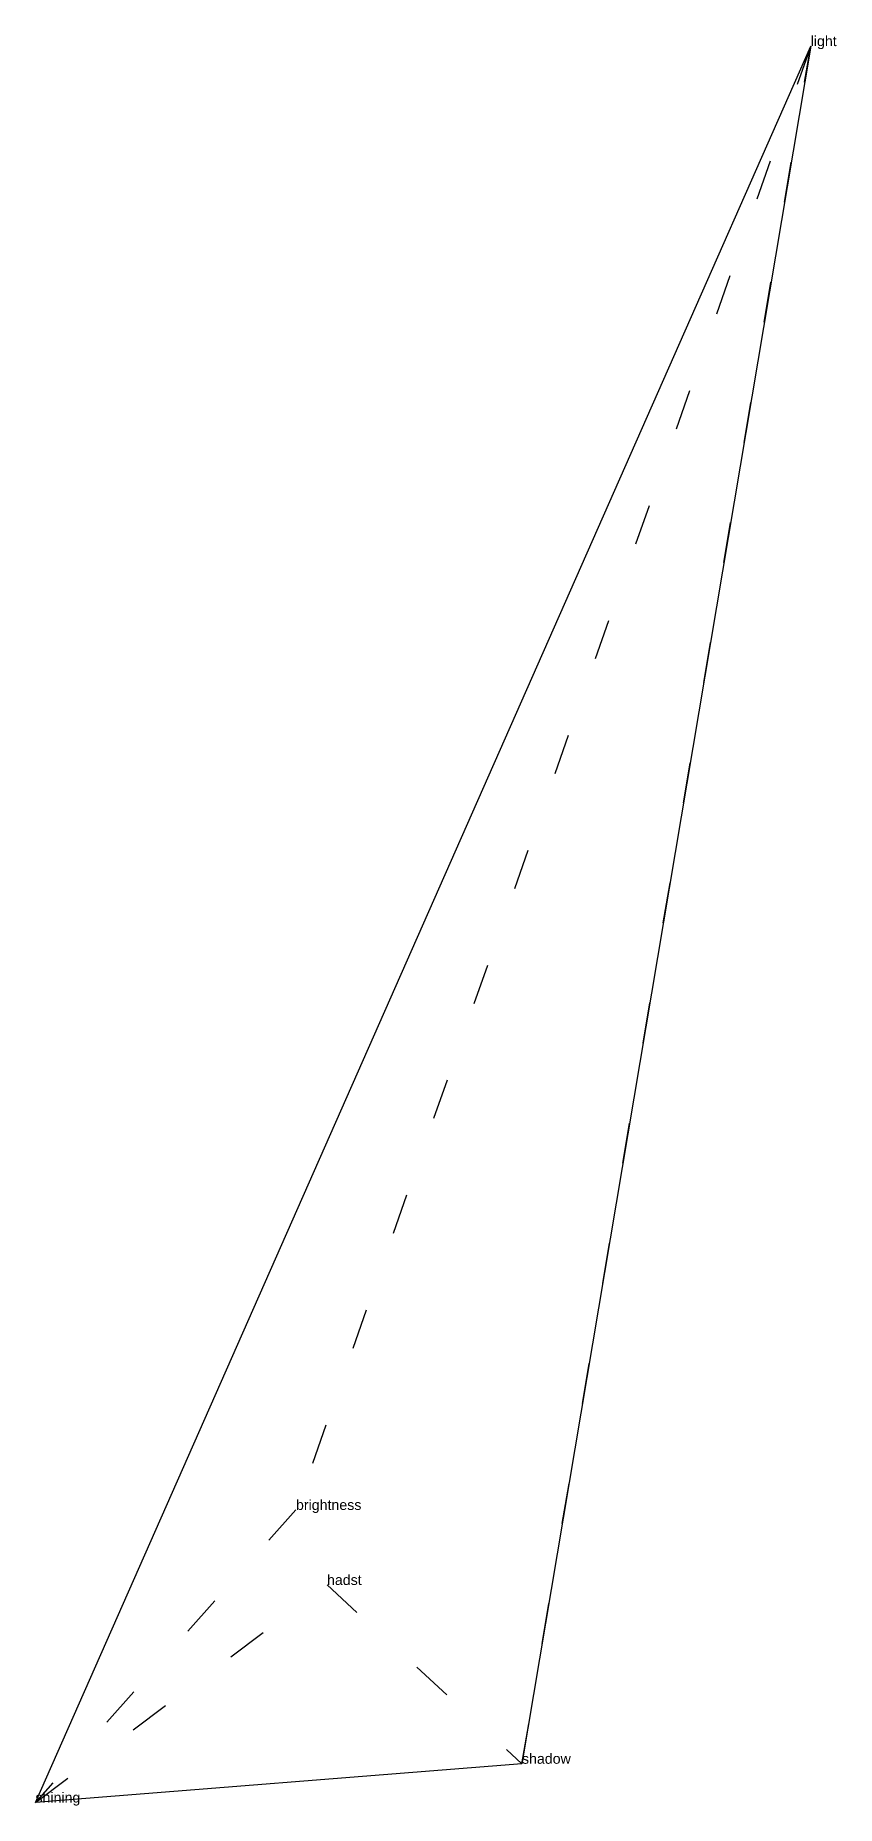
# Model space of a CAD drawing. Extents: x -0.45 to 1.52, y -0.07 to 4.29.
import ezdxf

# ---------------------------------------------------------------- set-up
doc = ezdxf.new("R2010")
doc.units = 0
doc.linetypes.add('DOT', pattern=[0.2, 0, -0.2])
doc.layers.add('TEXT', color=1, linetype='CONTINUOUS')
doc.styles.get("Standard").update_dxf_attribs({"font": 'arial.ttf'})

msp = doc.modelspace()

# ---------------------------------------------------------------- linework, layer by layer
at = {"layer": 'INTERNAL', "linetype": 'DOT'}
msp.add_polyline3d([(1.4606, 4.2638, 0), (0.193, 0.6585, 0), (-0.4487, -0.0621, 0), (0.2694, 0.4737, 0), (0.7495, 0.0334, 0), (1.4606, 4.2638, 0)], close=True, dxfattribs=at)
at = {"layer": 'OUTLINE', "linetype": 'CONTINUOUS'}
msp.add_polyline3d([(-0.4487, -0.0621, 0), (1.4606, 4.2638, 0), (0.7495, 0.0334, 0), (-0.4487, -0.0621, 0)], close=True, dxfattribs=at)

# ---------------------------------------------------------------- texts
at = {"layer": 'TEXT'}
for s, p in [('light', (1.4606, 4.2638)), ('brightness', (0.193, 0.6585)), ('hadst', (0.2694, 0.4737)), ('shadow', (0.7495, 0.0334)), ('shining', (-0.4487, -0.0621))]:
    msp.add_text(s, height=0.025, dxfattribs=at).set_placement(p)

doc.saveas('drawing.dxf')
